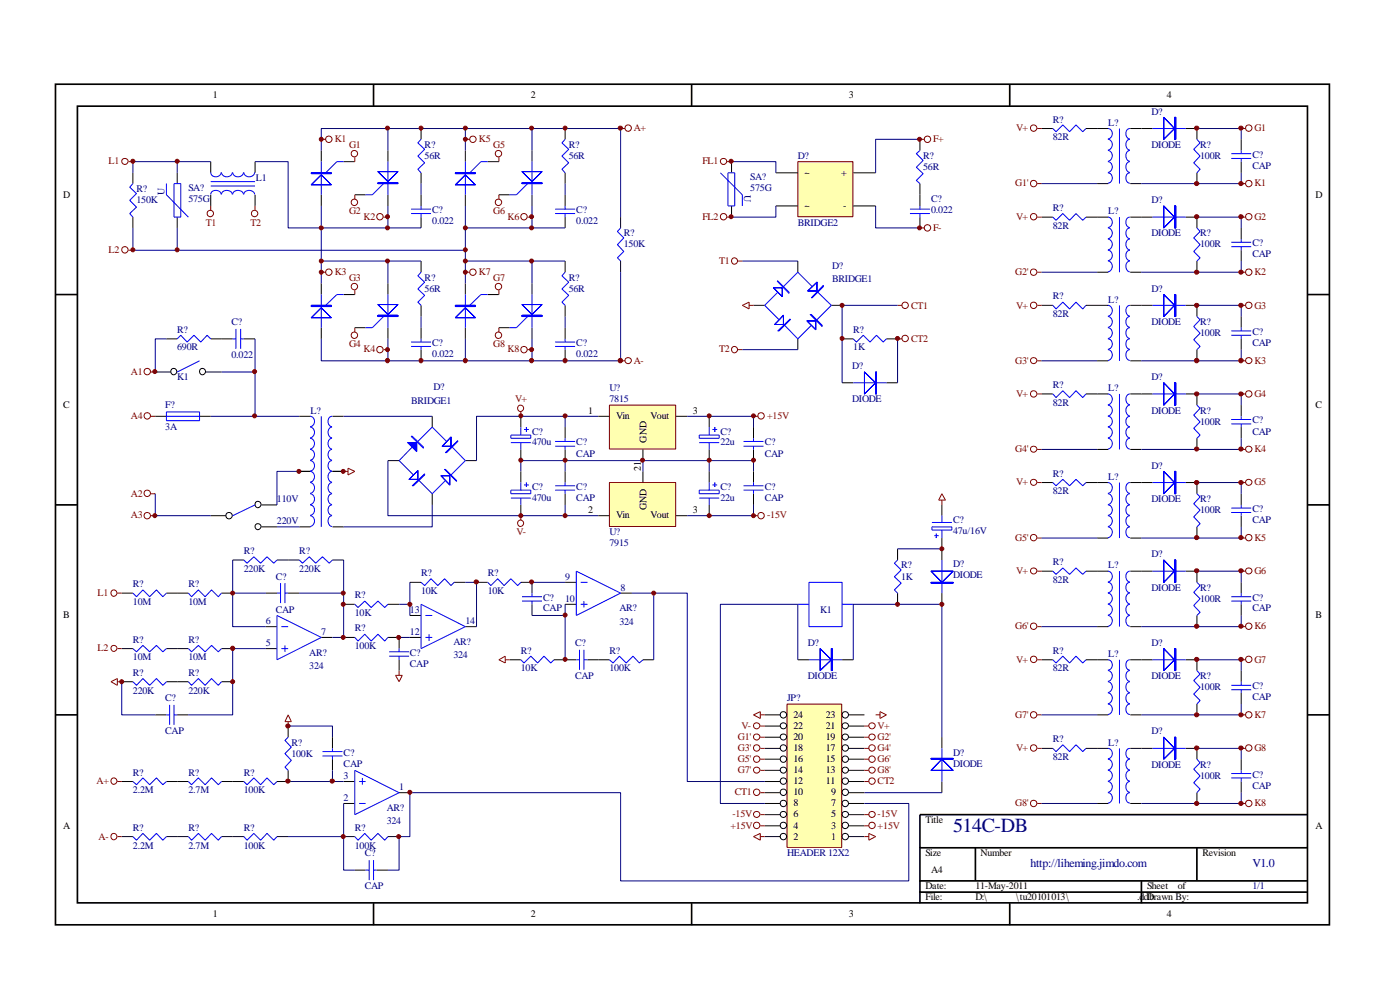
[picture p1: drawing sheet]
<svg xmlns="http://www.w3.org/2000/svg" width="297mm" height="210mm" viewBox="0 0 297 210" stroke-linecap="round" stroke-linejoin="round" font-family="sans-serif">
<defs><g id="words">
<text font-size="4.2" fill="#000080" x="202.2" y="176.4">514C-DB</text>
<g font-size="2.5" fill="#000080">
<text x="218.6" y="183.9">http://liheming.jimdo.com</text>
<text x="265.7" y="183.9">V1.0</text>
</g>
<g font-size="2.1">
<text x="45.1" y="20.8">1</text>
<text x="112.6" y="20.8">2</text>
<text x="180.1" y="20.8">3</text>
<text x="247.6" y="20.8">4</text>
<text x="13.4" y="41.9">D</text>
<text x="170.7" y="37.3">~</text>
<text x="178.5" y="37.3">+</text>
<text x="279.1" y="41.9">D</text>
<text x="170.7" y="44.3">~</text>
<text x="178.9" y="44.3">-</text>
<text x="13.4" y="86.5">C</text>
<text x="124.8" y="87.7">1</text>
<text x="130.7" y="88.9">Vin</text>
<text x="138" y="88.9">Vout</text>
<text x="147" y="87.7">3</text>
<text x="279.1" y="86.5">C</text>
<text x="137.2" y="93.9" transform="rotate(-90 137.2 93.9)">GND</text>
<text x="136" y="100" transform="rotate(-90 136 100)">21</text>
<text x="124.8" y="108.9">2</text>
<text x="130.7" y="110">Vin</text>
<text x="137.2" y="108.2" transform="rotate(-90 137.2 108.2)">GND</text>
<text x="138" y="110">Vout</text>
<text x="147" y="108.9">3</text>
<text x="13.4" y="131.1">B</text>
<text x="279.1" y="131.1">B</text>
<text x="168.3" y="154.6">22</text>
<text x="168.3" y="152.3">24</text>
<text x="175.2" y="154.6">21</text>
<text x="175.2" y="152.3">23</text>
<text x="168.3" y="161.6">16</text>
<text x="168.3" y="159.3">18</text>
<text x="168.3" y="157">20</text>
<text x="175.2" y="161.6">15</text>
<text x="175.2" y="159.3">17</text>
<text x="175.2" y="157">19</text>
<text x="168.3" y="166.4">12</text>
<text x="168.3" y="164">14</text>
<text x="175.2" y="166.4">11</text>
<text x="175.2" y="164">13</text>
<text x="168.3" y="173.4">6</text>
<text x="168.3" y="171">8</text>
<text x="168.3" y="168.7">10</text>
<text x="176.4" y="173.4">5</text>
<text x="176.4" y="171">7</text>
<text x="176.4" y="168.7">9</text>
<text x="13.4" y="175.8">A</text>
<text x="168.3" y="178.1">2</text>
<text x="168.3" y="175.8">4</text>
<text x="176.4" y="178.1">1</text>
<text x="176.4" y="175.8">3</text>
<text x="196.3" y="174.6">Title</text>
<text x="279.1" y="175.8">A</text>
<text x="196.3" y="181.6">Size</text>
<text x="197.5" y="185.2">A4</text>
<text x="208" y="181.6">Number</text>
<text x="255.1" y="181.6">Revision</text>
<text x="196.3" y="188.6">Date:</text>
<text x="196.3" y="191">File:</text>
<text x="206.9" y="188.6">11-May-2011</text>
<text x="206.9" y="191">D:\</text>
<text x="215.6" y="191">\tu20101013\</text>
<text x="241.2" y="191">.ddDrawn By:</text>
<text x="243.3" y="188.6">Sheet</text>
<text x="243.8" y="191">b</text>
<text x="249.9" y="188.6">of</text>
<text x="45.1" y="194.6">1</text>
<text x="112.6" y="194.6">2</text>
<text x="180.1" y="194.6">3</text>
<text x="247.6" y="194.6">4</text>
</g>
<g font-size="2.1" fill="#800000">
<text x="134.5" y="27.9">A+</text>
<text x="215.6" y="27.9">V+</text>
<text x="266.1" y="27.9">G1</text>
<text x="23" y="34.9">L1</text>
<text x="71" y="30.2">K1</text>
<text x="74.1" y="31.3">G1</text>
<text x="101.6" y="30.2">K5</text>
<text x="104.6" y="31.3">G5</text>
<text x="149" y="34.9">FL1</text>
<text x="198" y="30.2">F+</text>
<text x="215.4" y="39.5">G1'</text>
<text x="266.1" y="39.5">K1</text>
<text x="43.7" y="47.8">T1</text>
<text x="53.2" y="47.8">T2</text>
<text x="74.1" y="45.5">G2</text>
<text x="77.1" y="46.7">K2</text>
<text x="104.6" y="45.5">G6</text>
<text x="107.7" y="46.7">K6</text>
<text x="149" y="46.7">FL2</text>
<text x="215.6" y="46.7">V+</text>
<text x="266.1" y="46.7">G2</text>
<text x="23" y="53.7">L2</text>
<text x="198" y="48.9">F-</text>
<text x="71" y="58.3">K3</text>
<text x="74.1" y="59.5">G3</text>
<text x="101.6" y="58.3">K7</text>
<text x="104.6" y="59.5">G7</text>
<text x="152.6" y="56">T1</text>
<text x="215.4" y="58.3">G2'</text>
<text x="266.1" y="58.3">K2</text>
<text x="193.3" y="65.4">CT1</text>
<text x="215.6" y="65.4">V+</text>
<text x="266.1" y="65.4">G3</text>
<text x="74.1" y="73.7">G4</text>
<text x="77.1" y="74.8">K4</text>
<text x="104.6" y="73.7">G8</text>
<text x="107.7" y="74.8">K8</text>
<text x="134.5" y="77.1">A-</text>
<text x="152.6" y="74.8">T2</text>
<text x="193.3" y="72.5">CT2</text>
<text x="215.4" y="77.1">G3'</text>
<text x="266.1" y="77.1">K3</text>
<text x="27.8" y="79.5">A1</text>
<text x="27.8" y="88.9">A4</text>
<text x="109.3" y="85.3">V+</text>
<text x="162.7" y="88.9">+15V</text>
<text x="215.6" y="84.2">V+</text>
<text x="266.1" y="84.2">G4</text>
<text x="215.4" y="95.9">G4'</text>
<text x="266.1" y="95.9">K4</text>
<text x="27.8" y="105.3">A2</text>
<text x="215.6" y="103">V+</text>
<text x="266.1" y="103">G5</text>
<text x="27.8" y="110">A3</text>
<text x="109.6" y="113.5">V-</text>
<text x="162.7" y="110">-15V</text>
<text x="215.4" y="114.7">G5'</text>
<text x="266.1" y="114.7">K5</text>
<text x="215.6" y="121.8">V+</text>
<text x="266.1" y="121.8">G6</text>
<text x="20.7" y="126.5">L1</text>
<text x="215.4" y="133.5">G6'</text>
<text x="266.1" y="133.5">K6</text>
<text x="20.7" y="138.2">L2</text>
<text x="215.6" y="140.5">V+</text>
<text x="266.1" y="140.5">G7</text>
<text x="157.3" y="154.6">V-</text>
<text x="186.2" y="154.6">V+</text>
<text x="215.4" y="152.3">G7'</text>
<text x="266.1" y="152.3">K7</text>
<text x="156.5" y="157">G1'</text>
<text x="156.5" y="159.3">G3'</text>
<text x="156.5" y="161.6">G5'</text>
<text x="186.2" y="157">G2'</text>
<text x="186.2" y="159.3">G4'</text>
<text x="186.2" y="161.6">G6'</text>
<text x="215.6" y="159.3">V+</text>
<text x="266.1" y="159.3">G8</text>
<text x="20.5" y="166.4">A+</text>
<text x="156.5" y="164">G7'</text>
<text x="186.2" y="164">G8'</text>
<text x="186.2" y="166.4">CT2</text>
<text x="155.4" y="173.4">-15V</text>
<text x="155.9" y="168.7">CT1</text>
<text x="186.2" y="173.4">-15V</text>
<text x="215.4" y="171">G8'</text>
<text x="266.1" y="171">K8</text>
<text x="20.9" y="178.1">A-</text>
<text x="154.9" y="175.8">+15V</text>
<text x="186.2" y="175.8">+15V</text>
</g>
<g font-size="2.1" fill="#000080">
<text x="223.4" y="26">R?</text>
<text x="223.4" y="29.7">82R</text>
<text x="235.1" y="26.7">L?</text>
<text x="244.3" y="24.3">D?</text>
<text x="90.1" y="31.3">R?</text>
<text x="90.1" y="33.7">56R</text>
<text x="120.6" y="31.3">R?</text>
<text x="120.6" y="33.7">56R</text>
<text x="169.2" y="33.7">D?</text>
<text x="195.8" y="33.7">R?</text>
<text x="244.3" y="31.3">DIODE</text>
<text x="254.6" y="31.3">R?</text>
<text x="254.6" y="33.7">100R</text>
<text x="265.7" y="33.4">C?</text>
<text x="265.7" y="35.8">CAP</text>
<text x="29" y="40.7">R?</text>
<text x="34.9" y="41.3" transform="rotate(-90 34.9 41.3)">U</text>
<text x="40" y="40.6">SA?</text>
<text x="54.3" y="38.4">L1</text>
<text x="157.9" y="41.3" transform="rotate(90 157.9 41.3)">U</text>
<text x="159.2" y="38.2">SA?</text>
<text x="159.2" y="40.6">575G</text>
<text x="195.8" y="36.1">56R</text>
<text x="29" y="43.1">150K</text>
<text x="40" y="42.8">575G</text>
<text x="91.7" y="45.2">C?</text>
<text x="91.7" y="47.6">0.022</text>
<text x="122.3" y="45.2">C?</text>
<text x="122.3" y="47.6">0.022</text>
<text x="169.2" y="47.8">BRIDGE2</text>
<text x="197.5" y="42.8">C?</text>
<text x="197.5" y="45.2">0.022</text>
<text x="223.4" y="44.7">R?</text>
<text x="235.1" y="45.5">L?</text>
<text x="244.3" y="43.1">D?</text>
<text x="132.3" y="50.1">R?</text>
<text x="132.3" y="52.5">150K</text>
<text x="223.4" y="48.5">82R</text>
<text x="244.3" y="50.1">DIODE</text>
<text x="254.6" y="50.1">R?</text>
<text x="254.6" y="52.5">100R</text>
<text x="265.7" y="52.2">C?</text>
<text x="90.1" y="59.5">R?</text>
<text x="120.6" y="59.5">R?</text>
<text x="176.5" y="57">D?</text>
<text x="176.5" y="59.8">BRIDGE1</text>
<text x="265.7" y="54.6">CAP</text>
<text x="90.1" y="61.9">56R</text>
<text x="120.6" y="61.9">56R</text>
<text x="223.4" y="63.5">R?</text>
<text x="235.1" y="64.3">L?</text>
<text x="244.3" y="61.9">D?</text>
<text x="37.6" y="70.6">R?</text>
<text x="49.1" y="68.9">C?</text>
<text x="181" y="70.6">R?</text>
<text x="223.4" y="67.3">82R</text>
<text x="244.3" y="68.9">DIODE</text>
<text x="254.6" y="68.9">R?</text>
<text x="254.6" y="71.3">100R</text>
<text x="265.7" y="71">C?</text>
<text x="37.6" y="74.3">690R</text>
<text x="49.1" y="75.9">0.022</text>
<text x="91.7" y="73.4">C?</text>
<text x="91.7" y="75.8">0.022</text>
<text x="122.3" y="73.4">C?</text>
<text x="122.3" y="75.8">0.022</text>
<text x="181" y="74.3">1K</text>
<text x="265.7" y="73.4">CAP</text>
<text x="37.6" y="80.7">K1</text>
<text x="91.9" y="82.8">D?</text>
<text x="129.3" y="83">U?</text>
<text x="180.8" y="78.3">D?</text>
<text x="223.4" y="82.3">R?</text>
<text x="235.1" y="83">L?</text>
<text x="244.3" y="80.7">D?</text>
<text x="35.1" y="86.5">F?</text>
<text x="65.9" y="87.7">L?</text>
<text x="87.2" y="85.6">BRIDGE1</text>
<text x="129.3" y="85.3">7815</text>
<text x="180.8" y="85.3">DIODE</text>
<text x="223.4" y="86.1">82R</text>
<text x="244.3" y="87.7">DIODE</text>
<text x="254.6" y="87.7">R?</text>
<text x="265.7" y="89.8">C?</text>
<text x="35.1" y="91.3">3A</text>
<text x="112.9" y="92.2">C?</text>
<text x="112.9" y="94.5">470u</text>
<text x="122.3" y="94.5">C?</text>
<text x="152.8" y="92.2">C?</text>
<text x="152.8" y="94.5">22u</text>
<text x="162.2" y="94.5">C?</text>
<text x="254.6" y="90.1">100R</text>
<text x="265.7" y="92.2">CAP</text>
<text x="122.3" y="96.9">CAP</text>
<text x="162.2" y="96.9">CAP</text>
<text x="223.4" y="101.1">R?</text>
<text x="235.1" y="101.8">L?</text>
<text x="244.3" y="99.5">D?</text>
<text x="58.8" y="106.5">110V</text>
<text x="112.9" y="103.9">C?</text>
<text x="112.9" y="106.3">470u</text>
<text x="122.3" y="103.9">C?</text>
<text x="122.3" y="106.3">CAP</text>
<text x="152.8" y="103.9">C?</text>
<text x="152.8" y="106.3">22u</text>
<text x="162.2" y="103.9">C?</text>
<text x="162.2" y="106.3">CAP</text>
<text x="223.4" y="104.8">82R</text>
<text x="244.3" y="106.5">DIODE</text>
<text x="254.6" y="106.5">R?</text>
<text x="58.8" y="111.2">220V</text>
<text x="129.3" y="113.5">U?</text>
<text x="202.2" y="110.9">C?</text>
<text x="202.2" y="113.3">47u/16V</text>
<text x="254.6" y="108.9">100R</text>
<text x="265.7" y="108.6">C?</text>
<text x="265.7" y="110.9">CAP</text>
<text x="51.7" y="117.5">R?</text>
<text x="63.5" y="117.5">R?</text>
<text x="129.3" y="115.9">7915</text>
<text x="223.4" y="119.9">R?</text>
<text x="244.3" y="118.2">D?</text>
<text x="28.2" y="124.5">R?</text>
<text x="40" y="124.5">R?</text>
<text x="51.7" y="121.2">220K</text>
<text x="58.5" y="122.9">C?</text>
<text x="63.5" y="121.2">220K</text>
<text x="89.3" y="122.3">R?</text>
<text x="89.3" y="126">10K</text>
<text x="103.5" y="122.3">R?</text>
<text x="103.5" y="126">10K</text>
<text x="119.9" y="122.9">9</text>
<text x="131.7" y="125.3">8</text>
<text x="191.2" y="120.6">R?</text>
<text x="191.2" y="122.9">1K</text>
<text x="202.2" y="120.3">D?</text>
<text x="202.2" y="122.7">DIODE</text>
<text x="223.4" y="123.6">82R</text>
<text x="235.1" y="120.6">L?</text>
<text x="244.3" y="125.3">DIODE</text>
<text x="254.6" y="125.3">R?</text>
<text x="28.2" y="128.4">10M</text>
<text x="40" y="128.4">10M</text>
<text x="58.5" y="130">CAP</text>
<text x="75.3" y="126.9">R?</text>
<text x="75.3" y="130.6">10K</text>
<text x="87" y="130">13</text>
<text x="115.2" y="127.4">C?</text>
<text x="115.2" y="129.7">CAP</text>
<text x="119.9" y="127.6">10</text>
<text x="131.4" y="129.7">AR?</text>
<text x="174" y="130">K1</text>
<text x="254.6" y="127.6">100R</text>
<text x="265.7" y="127.4">C?</text>
<text x="265.7" y="129.7">CAP</text>
<text x="28.2" y="136.3">R?</text>
<text x="40" y="136.3">R?</text>
<text x="56.4" y="137">5</text>
<text x="56.4" y="132.3">6</text>
<text x="68.2" y="134.7">7</text>
<text x="75.3" y="133.9">R?</text>
<text x="75.3" y="137.8">100K</text>
<text x="87" y="134.7">12</text>
<text x="96.2" y="136.8">AR?</text>
<text x="98.7" y="132.3">14</text>
<text x="122" y="137">C?</text>
<text x="131.4" y="132.6">324</text>
<text x="171.4" y="137">D?</text>
<text x="244.3" y="137">D?</text>
<text x="28.2" y="140">10M</text>
<text x="28.2" y="143.3">R?</text>
<text x="40" y="140">10M</text>
<text x="40" y="143.3">R?</text>
<text x="65.6" y="139.1">AR?</text>
<text x="65.6" y="142">324</text>
<text x="87" y="139.1">C?</text>
<text x="87" y="141.5">CAP</text>
<text x="96.2" y="139.6">324</text>
<text x="110.5" y="138.7">R?</text>
<text x="110.5" y="142.4">10K</text>
<text x="129.3" y="138.7">R?</text>
<text x="129.3" y="142.4">100K</text>
<text x="223.4" y="138.7">R?</text>
<text x="223.4" y="142.4">82R</text>
<text x="235.1" y="139.4">L?</text>
<text x="28.2" y="147.2">220K</text>
<text x="35.1" y="148.8">C?</text>
<text x="40" y="147.2">220K</text>
<text x="122" y="144">CAP</text>
<text x="167" y="148.8">JP?</text>
<text x="171.4" y="144">DIODE</text>
<text x="244.3" y="144">DIODE</text>
<text x="254.6" y="144">R?</text>
<text x="254.6" y="146.4">100R</text>
<text x="265.7" y="146.1">C?</text>
<text x="265.7" y="148.5">CAP</text>
<text x="35.1" y="155.8">CAP</text>
<text x="244.3" y="155.8">D?</text>
<text x="61.8" y="158.2">R?</text>
<text x="61.8" y="160.5">100K</text>
<text x="72.9" y="160.3">C?</text>
<text x="202.2" y="160.3">D?</text>
<text x="223.4" y="157.5">R?</text>
<text x="223.4" y="161.2">82R</text>
<text x="235.1" y="158.2">L?</text>
<text x="28.2" y="164.5">R?</text>
<text x="40" y="164.5">R?</text>
<text x="51.7" y="164.5">R?</text>
<text x="72.9" y="162.6">CAP</text>
<text x="72.9" y="165.2">3</text>
<text x="84.7" y="167.6">1</text>
<text x="202.2" y="162.6">DIODE</text>
<text x="244.3" y="162.8">DIODE</text>
<text x="254.6" y="162.8">R?</text>
<text x="254.6" y="165.2">100R</text>
<text x="265.7" y="164.9">C?</text>
<text x="265.7" y="167.3">CAP</text>
<text x="28.2" y="168.2">2.2M</text>
<text x="40" y="168.2">2.7M</text>
<text x="51.7" y="168.2">100K</text>
<text x="72.9" y="169.9">2</text>
<text x="82" y="172">AR?</text>
<text x="28.2" y="176.2">R?</text>
<text x="40" y="176.2">R?</text>
<text x="51.7" y="176.2">R?</text>
<text x="75.3" y="176.2">R?</text>
<text x="82" y="174.8">324</text>
<text x="28.2" y="180">2.2M</text>
<text x="40" y="180">2.7M</text>
<text x="51.7" y="180">100K</text>
<text x="75.3" y="180">100K</text>
<text x="77.4" y="181.6">C?</text>
<text x="167" y="181.6">HEADER 12X2</text>
<text x="77.4" y="188.6">CAP</text>
<text x="265.7" y="188.6">1/1</text>
</g>
</g></defs>
<g fill="none" stroke="#000" stroke-width=".35">
<path d="M11.8 17.9h270.2v178.3h-270.2zM79.2 17.9v4.6M146.7 17.9v4.6M214.2 17.9v4.6M16.4 22.5h261v169h-261zM11.8 62.5h4.6M277.5 62.5h4.6M11.8 107.1h4.6M277.5 107.1h4.6M11.8 151.6h4.6M277.5 151.6h4.6M195.2 179.8h82.3"/>
<path d="M206.9 179.8v7.1M253.9 179.8v7.1M277.5 172.8h-82.3v18.8M79.2 191.6v4.7M146.7 191.6v4.7M195.2 186.9h82.3M195.2 189.2h82.3M214.2 191.6v4.7M242.1 186.9v4.7"/>
</g>
<g fill="none" stroke="#000" stroke-width=".21">
<path d="M28.2 36.7v2.2M37.6 36.7v2.2M44.7 34.3v2.4M54.1 34.3v2.4M68.2 31.9v2.4M72.9 34.3h2.4M82.3 31.9v2.4M89.3 27.3v2.2M89.3 36.7v2.2M98.7 31.9v2.4M103.5 34.3h2.3M112.9 31.9v2.4"/>
<path d="M119.9 27.3v2.2M119.9 36.7v2.2M221 27.3h2.4M230.4 27.3h4.7M232.7 38.9h2.4M239.8 27.3h4.7M239.8 38.9h2.3M251.5 27.3h2.4v2.2M253.9 36.7v2.2M263.3 29.5v2.4M263.3 34.3v2.4M28.2 46.1v2.2"/>
<path d="M37.6 46.1v2.2M44.7 41.3v2.4M54.1 41.3v2.4M68.2 41.3v2.4M75.3 41.3h2.3M82.3 41.3v2.4M89.3 41.3v2.4M89.3 46.1v2.2M89.3 55.4v2.3M98.7 41.3v2.4M105.8 41.3h2.3M112.9 41.3v2.4"/>
<path d="M119.9 41.3v2.4M119.9 46.1v2.2M119.9 55.4v2.3M131.7 46.1v2.2M131.7 55.4v2.3M221 46.1h2.4M230.4 46.1h4.7M232.7 57.7h2.4M239.8 46.1h4.7M239.8 57.7h2.3M251.5 46.1h2.4v2.2M253.9 55.4v2.3"/>
<path d="M263.3 48.3v2.4M263.3 53.1v2.3M68.2 60.1v2.4M68.2 69.5v2.4M72.9 62.5h2.4M75.3 69.5h2.3M82.3 60.1v2.4M82.3 69.5v2.4M89.3 64.8v2.3M89.3 69.5v2.4M89.3 74.2v2.3M98.7 60.1v2.4"/>
<path d="M98.7 69.5v2.4M103.5 62.5h2.3M105.8 69.5h2.3M112.9 60.1v2.4M112.9 69.5v2.4M119.9 64.8v2.3M119.9 69.5v2.4M119.9 74.2v2.3M221 64.8h2.4M230.4 64.8h4.7M232.7 76.5h2.4M239.8 64.8h4.7"/>
<path d="M239.8 76.5h2.3M251.5 64.8h2.4v2.3M253.9 74.2v2.3M263.3 67.1v2.4M263.3 71.9v2.3M221 83.6h2.4M230.4 83.6h4.7M232.7 95.3h2.4M239.8 83.6h4.7M239.8 95.3h2.3M251.5 83.6h2.4v2.3M253.9 93v2.3"/>
<path d="M263.3 85.9v2.4M263.3 90.6v2.4M221 102.4h2.4M230.4 102.4h4.7M232.7 114.1h2.4M239.8 102.4h4.7M239.8 114.1h2.3M251.5 102.4h2.4v2.3M253.9 111.8v2.3M263.3 104.7v2.4M263.3 109.4v2.4M221 121.2h2.4"/>
<path d="M221 140h2.4M230.4 121.2h4.7M230.4 140h4.7M232.7 132.9h2.4M239.8 121.2h4.7M239.8 132.9h2.3M239.8 140h4.7M251.5 121.2h2.4v2.3M251.5 140h2.4v2.2M253.9 130.6v2.3M263.3 123.5v2.3M263.3 128.2v2.4"/>
<path d="M221 158.7h2.4M230.4 158.7h4.7M232.7 151.6h2.4M239.8 151.6h2.3M239.8 158.7h4.7M251.5 158.7h2.4v2.3M253.9 149.4v2.2M263.3 142.2v2.4M263.3 147v2.4M232.7 170.4h2.4M239.8 170.4h2.3M253.9 168.1v2.3"/>
<path d="M263.3 161v2.4M263.3 165.8v2.3"/>
</g>
<g fill="none" stroke="#00f" stroke-width=".21">
<path d="M28.2 38.9l-.7 .8 1.5 1.4-1.5 1.4 1.5 1.4-1.5 1.4 .7 .8M35.3 38.9v2.4l4.7 4.8M36.9 38.9h1.5v7.2h-1.5zM44.7 36.6a1.11 1.11 0 0 0 1.1 .9 1.11 1.11 0 0 0 1.1-.9M44.7 38.5h9.4M44.7 39.5h9.4M47 36.6a1.17 1.17 0 0 0 1.1 .9 1.17 1.17 0 0 0 1.2-.9M49.4 36.6a1.17 1.17 0 0 0 1.1 .9 1.17 1.17 0 0 0 1.1-.9M51.7 36.6a1.17 1.17 0 0 0 1.2 .9 1.17 1.17 0 0 0 1.1-.9M68.2 34.3v7M72.9 34.3h-1.4l-2.4 2.4M81.4 38.9l-2.4 2.4h-1.4"/>
<path d="M82.3 34.3v7M89.3 29.5l-.7 .8 1.5 1.4-1.5 1.4 1.5 1.4-1.5 1.4 .7 .8M98.7 34.3v7M103.5 34.3h-1.5l-2.3 2.4M111.9 38.9l-2.3 2.4h-1.5M112.9 34.3v7M119.9 29.5l-.7 .8 1.4 1.4-1.4 1.4 1.4 1.4-1.4 1.4 .7 .8M223.4 27.3l.6 .6 1.5-1.4 1.4 1.4 1.4-1.4 1.4 1.4 .7-.6M235 29.5a1.17 1.17 0 0 1 1 1.2 1.17 1.17 0 0 1-1 1.1M235 31.9a1.17 1.17 0 0 1 1 1.2 1.17 1.17 0 0 1-1 1.1M235 34.3a1.17 1.17 0 0 1 1 1.1 1.17 1.17 0 0 1-1 1.2M235 27.3a1.11 1.11 0 0 1 1 1.1 1.11 1.11 0 0 1-1 1.1"/>
<path d="M235 36.7a1.11 1.11 0 0 1 1 1.1 1.11 1.11 0 0 1-1 1.1M237.5 27.3v11.6M239.7 34.3a1.19 1.19 0 0 0-.9 1.1 1.19 1.19 0 0 0 .9 1.2M239.7 31.9a1.19 1.19 0 0 0-.9 1.2 1.19 1.19 0 0 0 .9 1.1M239.7 29.5a1.19 1.19 0 0 0-.9 1.2 1.19 1.19 0 0 0 .9 1.1M239.7 36.7a1.14 1.14 0 0 0-.9 1.1 1.14 1.14 0 0 0 .9 1.1M239.7 27.3a1.14 1.14 0 0 0-.9 1.1 1.14 1.14 0 0 0 .9 1.1M244.5 27.3h7M253.9 29.5l.7 .8-1.4 1.4 1.4 1.4-1.4 1.4 1.4 1.4-.7 .8M261.2 32.6h4.2M261.2 33.6h4.2M263.3 31.9v.7"/>
<path d="M263.3 33.6v.7M44.7 41.2a1.14 1.14 0 0 1 1.1-.8 1.14 1.14 0 0 1 1.1 .8M47 41.2a1.19 1.19 0 0 1 1.1-.8 1.19 1.19 0 0 1 1.2 .8M49.4 41.2a1.19 1.19 0 0 1 1.1-.8 1.19 1.19 0 0 1 1.1 .8M51.7 41.2a1.19 1.19 0 0 1 1.2-.8 1.19 1.19 0 0 1 1.1 .8M87.2 44.4h4.2M87.2 45.3h4.2M89.3 57.7l-.7 .8 1.5 1.4-1.5 1.4 1.5 1.4-1.5 1.4 .7 .7M89.3 43.7v.7M89.3 45.3v.8M117.8 44.4h4.2M117.8 45.3h4.2"/>
<path d="M119.9 57.7l-.7 .8 1.4 1.4-1.4 1.4 1.4 1.4-1.4 1.4 .7 .7M119.9 43.7v.7M119.9 45.3v.8M131.7 48.3l-.7 .8 1.3 1.4-1.3 1.4 1.3 1.4-1.3 1.4 .7 .7M223.4 46.1l.6 .6 1.5-1.4 1.4 1.4 1.4-1.4 1.4 1.4 .7-.6M235 48.3a1.17 1.17 0 0 1 1 1.2 1.17 1.17 0 0 1-1 1.1M235 50.7a1.17 1.17 0 0 1 1 1.2 1.17 1.17 0 0 1-1 1.1M235 53.1a1.11 1.11 0 0 1 1 1.1 1.11 1.11 0 0 1-1 1.1M235 46.1a1.11 1.11 0 0 1 1 1.1 1.11 1.11 0 0 1-1 1.1M235 55.4a1.17 1.17 0 0 1 1 1.1 1.17 1.17 0 0 1-1 1.2M237.5 46.1v11.6M239.7 53.1a1.14 1.14 0 0 0-.9 1.1 1.14 1.14 0 0 0 .9 1.1"/>
<path d="M239.7 50.7a1.19 1.19 0 0 0-.9 1.2 1.19 1.19 0 0 0 .9 1.1M239.7 48.3a1.19 1.19 0 0 0-.9 1.2 1.19 1.19 0 0 0 .9 1.1M239.7 55.4a1.19 1.19 0 0 0-.9 1.1 1.19 1.19 0 0 0 .9 1.2M239.7 46.1a1.14 1.14 0 0 0-.9 1.1 1.14 1.14 0 0 0 .9 1.1M244.5 46.1h7M253.9 48.3l.7 .8-1.4 1.4 1.4 1.4-1.4 1.4 1.4 1.4-.7 .7M261.2 51.4h4.2M261.2 52.3h4.2M263.3 50.7v.7M263.3 52.3v.8M68.2 62.5v7M72.9 62.5h-1.4l-2.4 2.3"/>
<path d="M81.4 67.1l-2.4 2.4h-1.4M82.3 62.5v7M87.2 72.6h4.2M87.2 73.5h4.2M89.3 71.9v.7M89.3 73.5v.7M98.7 62.5v7M103.5 62.5h-1.5l-2.3 2.3M111.9 67.1l-2.3 2.4h-1.5M112.9 62.5v7M117.8 72.6h4.2M117.8 73.5h4.2"/>
<path d="M119.9 71.9v.7M119.9 73.5v.7M223.4 64.8l.6 .7 1.5-1.4 1.4 1.4 1.4-1.4 1.4 1.4 .7-.7M235 67.1a1.17 1.17 0 0 1 1 1.2 1.17 1.17 0 0 1-1 1.1M235 69.5a1.17 1.17 0 0 1 1 1.2 1.17 1.17 0 0 1-1 1.1M235 71.9a1.11 1.11 0 0 1 1 1.1 1.11 1.11 0 0 1-1 1.1M235 64.8a1.17 1.17 0 0 1 1 1.1 1.17 1.17 0 0 1-1 1.2M235 74.2a1.17 1.17 0 0 1 1 1.1 1.17 1.17 0 0 1-1 1.2M237.5 64.8v11.7M239.7 71.9a1.14 1.14 0 0 0-.9 1.1 1.14 1.14 0 0 0 .9 1.1M239.7 69.5a1.19 1.19 0 0 0-.9 1.2 1.19 1.19 0 0 0 .9 1.1M239.7 67.1a1.19 1.19 0 0 0-.9 1.2 1.19 1.19 0 0 0 .9 1.1"/>
<path d="M239.7 74.2a1.19 1.19 0 0 0-.9 1.1 1.19 1.19 0 0 0 .9 1.2M239.7 64.8a1.19 1.19 0 0 0-.9 1.1 1.19 1.19 0 0 0 .9 1.2M244.5 64.8h7M253.9 67.1l.7 .7-1.4 1.5 1.4 1.4-1.4 1.4 1.4 1.4-.7 .7M261.2 70.2h4.2M261.2 71.1h4.2M263.3 69.5v.7M263.3 71.1v.8M223.4 83.6l.6 .7 1.5-1.4 1.4 1.4 1.4-1.4 1.4 1.4 .7-.7M235 85.9a1.17 1.17 0 0 1 1 1.2 1.17 1.17 0 0 1-1 1.1M235 88.3a1.11 1.11 0 0 1 1 1.1 1.11 1.11 0 0 1-1 1.1M235 90.6a1.17 1.17 0 0 1 1 1.1 1.17 1.17 0 0 1-1 1.2"/>
<path d="M235 83.6a1.17 1.17 0 0 1 1 1.1 1.17 1.17 0 0 1-1 1.2M235 93a1.17 1.17 0 0 1 1 1.1 1.17 1.17 0 0 1-1 1.1M237.5 83.6v11.7M239.7 90.6a1.19 1.19 0 0 0-.9 1.1 1.19 1.19 0 0 0 .9 1.2M239.7 88.3a1.14 1.14 0 0 0-.9 1.1 1.14 1.14 0 0 0 .9 1.1M239.7 85.9a1.19 1.19 0 0 0-.9 1.2 1.19 1.19 0 0 0 .9 1.1M239.7 93a1.19 1.19 0 0 0-.9 1.1 1.19 1.19 0 0 0 .9 1.1M239.7 83.6a1.19 1.19 0 0 0-.9 1.1 1.19 1.19 0 0 0 .9 1.2M244.5 83.6h7M253.9 85.9l.7 .7-1.4 1.5 1.4 1.4-1.4 1.3 1.4 1.5-.7 .7M261.2 89h4.2M261.2 89.9h4.2"/>
<path d="M263.3 88.3v.7M263.3 89.9v.7M223.4 102.4l.6 .6 1.5-1.3 1.4 1.3 1.4-1.3 1.4 1.3 .7-.6M235 104.7a1.17 1.17 0 0 1 1 1.2 1.17 1.17 0 0 1-1 1.1M235 107.1a1.11 1.11 0 0 1 1 1.1 1.11 1.11 0 0 1-1 1.1M235 109.4a1.17 1.17 0 0 1 1 1.1 1.17 1.17 0 0 1-1 1.2M235 102.4a1.17 1.17 0 0 1 1 1.1 1.17 1.17 0 0 1-1 1.1M235 111.8a1.17 1.17 0 0 1 1 1.1 1.17 1.17 0 0 1-1 1.1M237.5 102.4v11.7M239.7 109.4a1.19 1.19 0 0 0-.9 1.1 1.19 1.19 0 0 0 .9 1.2M239.7 107.1a1.14 1.14 0 0 0-.9 1.1 1.14 1.14 0 0 0 .9 1.1M239.7 104.7a1.19 1.19 0 0 0-.9 1.2 1.19 1.19 0 0 0 .9 1.1"/>
<path d="M239.7 111.8a1.19 1.19 0 0 0-.9 1.1 1.19 1.19 0 0 0 .9 1.1M239.7 102.4a1.19 1.19 0 0 0-.9 1.1 1.19 1.19 0 0 0 .9 1.1M244.5 102.4h7M253.9 104.7l.7 .7-1.4 1.4 1.4 1.4-1.4 1.4 1.4 1.5-.7 .7M261.2 107.8h4.2M261.2 108.7h4.2M263.3 107.1v.7M263.3 108.7v.7M223.4 121.2l.6 .6 1.5-1.3 1.4 1.3 1.4-1.3 1.4 1.3 .7-.6M223.4 140l.6 .6 1.5-1.4 1.4 1.4 1.4-1.4 1.4 1.4 .7-.6M235 123.5a1.11 1.11 0 0 1 1 1.1 1.11 1.11 0 0 1-1 1.1M235 125.8a1.17 1.17 0 0 1 1 1.2 1.17 1.17 0 0 1-1 1.1"/>
<path d="M235 128.2a1.17 1.17 0 0 1 1 1.1 1.17 1.17 0 0 1-1 1.2M235 121.2a1.17 1.17 0 0 1 1 1.1 1.17 1.17 0 0 1-1 1.1M235 130.6a1.17 1.17 0 0 1 1 1.1 1.17 1.17 0 0 1-1 1.1M235 140a1.11 1.11 0 0 1 1 1.1 1.11 1.11 0 0 1-1 1.1M237.5 121.2v11.7M237.5 140v11.6M239.7 128.2a1.19 1.19 0 0 0-.9 1.1 1.19 1.19 0 0 0 .9 1.2M239.7 125.8a1.19 1.19 0 0 0-.9 1.2 1.19 1.19 0 0 0 .9 1.1M239.7 123.5a1.14 1.14 0 0 0-.9 1.1 1.14 1.14 0 0 0 .9 1.1M239.7 130.6a1.19 1.19 0 0 0-.9 1.1 1.19 1.19 0 0 0 .9 1.1M239.7 121.2a1.19 1.19 0 0 0-.9 1.1 1.19 1.19 0 0 0 .9 1.1M239.7 140a1.14 1.14 0 0 0-.9 1.1 1.14 1.14 0 0 0 .9 1.1"/>
<path d="M244.5 121.2h7M244.5 140h7M253.9 123.5l.7 .7-1.4 1.4 1.4 1.4-1.4 1.4 1.4 1.5-.7 .7M261.2 126.6h4.2M261.2 127.5h4.2M263.3 125.8v.8M263.3 127.5v.7M223.4 158.7l.6 .7 1.5-1.4 1.4 1.4 1.4-1.4 1.4 1.4 .7-.7M235 142.2a1.17 1.17 0 0 1 1 1.2 1.17 1.17 0 0 1-1 1.1M235 144.6a1.17 1.17 0 0 1 1 1.2 1.17 1.17 0 0 1-1 1.1M235 147a1.17 1.17 0 0 1 1 1.1 1.17 1.17 0 0 1-1 1.2M235 149.4a1.11 1.11 0 0 1 1 1.1 1.11 1.11 0 0 1-1 1.1"/>
<path d="M235 158.7a1.11 1.11 0 0 1 1 1.2 1.11 1.11 0 0 1-1 1.1M237.5 158.7v11.7M239.7 147a1.19 1.19 0 0 0-.9 1.1 1.19 1.19 0 0 0 .9 1.2M239.7 144.6a1.19 1.19 0 0 0-.9 1.2 1.19 1.19 0 0 0 .9 1.1M239.7 142.2a1.19 1.19 0 0 0-.9 1.2 1.19 1.19 0 0 0 .9 1.1M239.7 149.4a1.14 1.14 0 0 0-.9 1.1 1.14 1.14 0 0 0 .9 1.1M239.7 158.7a1.14 1.14 0 0 0-.9 1.2 1.14 1.14 0 0 0 .9 1.1M244.5 158.7h7M253.9 142.2l.7 .8-1.4 1.4 1.4 1.4-1.4 1.4 1.4 1.4-.7 .8M261.2 145.4h4.2M261.2 146.3h4.2M263.3 144.6v.8"/>
<path d="M263.3 146.3v.7M235 161a1.17 1.17 0 0 1 1 1.2 1.17 1.17 0 0 1-1 1.1M235 163.4a1.17 1.17 0 0 1 1 1.1 1.17 1.17 0 0 1-1 1.2M235 165.8a1.17 1.17 0 0 1 1 1.1 1.17 1.17 0 0 1-1 1.2M235 168.1a1.11 1.11 0 0 1 1 1.1 1.11 1.11 0 0 1-1 1.1M239.7 165.8a1.19 1.19 0 0 0-.9 1.1 1.19 1.19 0 0 0 .9 1.2M239.7 163.4a1.19 1.19 0 0 0-.9 1.1 1.19 1.19 0 0 0 .9 1.2M239.7 161a1.19 1.19 0 0 0-.9 1.2 1.19 1.19 0 0 0 .9 1.1M239.7 168.1a1.14 1.14 0 0 0-.9 1.1 1.14 1.14 0 0 0 .9 1.1M253.9 161l.7 .8-1.4 1.4 1.4 1.4-1.4 1.4 1.4 1.4-.7 .7M261.2 164.1h4.2M261.2 165h4.2"/>
<path d="M263.3 163.4v.7M263.3 165v.8"/>
</g>
<path d="M66 36.7h4.3v.1h-4.3zM66 36.7h4.3v.1h-4.3z" fill="#00f" stroke="#00f" stroke-width=".21"/>
<g fill="#00f" stroke="#00f" stroke-width=".21">
<path d="M66 39.2l2.2-2.1 2.1 2.1zM66 39.2l2.2-2.1 2.1 2.1z" fill-rule="evenodd"/>
<path d="M80.2 38.8h4.2v.1h-4.2zM80.2 38.8h4.2v.1h-4.2z" fill-rule="evenodd"/>
<path d="M80.2 36.4h4.2l-2.1 2.1zM80.2 36.4h4.2l-2.1 2.1z" fill-rule="evenodd"/>
<path d="M66 64.8h4.3v.2h-4.3zM66 64.8h4.3v.2h-4.3z" fill-rule="evenodd"/>
<path d="M66 67.4l2.2-2.1 2.1 2.1zM66 67.4l2.2-2.1 2.1 2.1z" fill-rule="evenodd"/>
<path d="M80.2 66.9h4.2v.2h-4.2zM80.2 66.9h4.2v.2h-4.2z" fill-rule="evenodd"/>
<path d="M80.2 64.6h4.2l-2.1 2.1zM80.2 64.6h4.2l-2.1 2.1z" fill-rule="evenodd"/>
<path d="M96.6 36.7h4.2v.1h-4.2zM96.6 36.7h4.2v.1h-4.2z" fill-rule="evenodd"/>
<path d="M96.6 39.2l2.1-2.1 2.1 2.1zM96.6 39.2l2.1-2.1 2.1 2.1z" fill-rule="evenodd"/>
<path d="M110.7 38.8h4.3v.1h-4.3zM110.7 38.8h4.3v.1h-4.3z" fill-rule="evenodd"/>
<path d="M110.7 36.4h4.3l-2.1 2.1zM110.7 36.4h4.3l-2.1 2.1z" fill-rule="evenodd"/>
<path d="M96.6 64.8h4.2v.2h-4.2zM96.6 64.8h4.2v.2h-4.2z" fill-rule="evenodd"/>
<path d="M98.7 65.3l2.1 2.1h-4.2zM98.7 65.3l2.1 2.1h-4.2z" fill-rule="evenodd"/>
<path d="M110.7 66.9h4.3v.2h-4.3zM110.7 66.9h4.3v.2h-4.3z" fill-rule="evenodd"/>
<path d="M110.7 64.6h4.3l-2.1 2.1zM110.7 64.6h4.3l-2.1 2.1z" fill-rule="evenodd"/>
<path d="M249.2 24.9v4.6h.2v-4.6zM249.2 24.9v4.6h.2v-4.6z" fill-rule="evenodd"/>
<path d="M246.9 24.9l2.3 2.4-2.3 2.2zM246.9 24.9l2.3 2.4-2.3 2.2z" fill-rule="evenodd"/>
<path d="M249.2 43.7v4.6h.2v-4.6zM249.2 43.7v4.6h.2v-4.6z" fill-rule="evenodd"/>
<path d="M246.9 43.7l2.3 2.4-2.3 2.2zM246.9 43.7l2.3 2.4-2.3 2.2z" fill-rule="evenodd"/>
<path d="M249.2 62.5v4.6h.2v-4.6zM249.2 62.5v4.6h.2v-4.6z" fill-rule="evenodd"/>
<path d="M246.9 62.5l2.3 2.3-2.3 2.3zM246.9 62.5l2.3 2.3-2.3 2.3z" fill-rule="evenodd"/>
<path d="M249.2 81.2v4.7h.2v-4.7zM249.2 81.2v4.7h.2v-4.7z" fill-rule="evenodd"/>
<path d="M246.9 81.2l2.3 2.4-2.3 2.3zM246.9 81.2l2.3 2.4-2.3 2.3z" fill-rule="evenodd"/>
<path d="M249.2 100v4.7h.2v-4.7zM249.2 100v4.7h.2v-4.7z" fill-rule="evenodd"/>
<path d="M246.9 100l2.3 2.4-2.3 2.3zM246.9 100l2.3 2.4-2.3 2.3z" fill-rule="evenodd"/>
<path d="M249.2 118.8v4.7h.2v-4.7zM249.2 118.8v4.7h.2v-4.7z" fill-rule="evenodd"/>
<path d="M246.9 118.8l2.3 2.4-2.3 2.3zM246.9 118.8l2.3 2.4-2.3 2.3z" fill-rule="evenodd"/>
<path d="M249.2 137.6v4.6h.2v-4.6zM249.2 137.6v4.6h.2v-4.6z" fill-rule="evenodd"/>
<path d="M246.9 137.6l2.3 2.4-2.3 2.2zM246.9 137.6l2.3 2.4-2.3 2.2z" fill-rule="evenodd"/>
<path d="M249.2 156.4v4.6h.2v-4.6zM249.2 156.4v4.6h.2v-4.6z" fill-rule="evenodd"/>
<path d="M246.9 156.4l2.3 2.3-2.3 2.3zM246.9 156.4l2.3 2.3-2.3 2.3z" fill-rule="evenodd"/>
</g>
<g fill="none" stroke="#800000" stroke-width=".21">
<path d="M27.3 34.3h.9M68.2 29.5h.9M75.3 33.4v.9M98.7 29.5h1M105.8 33.4v.9M131.7 27.3h.9M220 27.3h1M220 38.9h1M263.3 27.3h.9M263.3 38.9h.9M27.3 53.1h.9M44.7 43.7v.9"/>
<path d="M54.1 43.7v.9M68.2 57.7h.9M75.3 41.3v.9M81.4 46.1h.9M98.7 57.7h1M105.8 41.3v.9M111.9 46.1h1M220 46.1h1M220 57.7h1M263.3 46.1h.9M263.3 57.7h.9M75.3 61.6v.9"/>
<path d="M75.3 69.5v.9M81.4 74.2h.9M105.8 61.6v.9M105.8 69.5v.9M111.9 74.2h1M131.7 76.5h.9M220 76.5h1M220 64.8h1M263.3 76.5h.9M263.3 64.8h.9M220 83.6h1M220 95.3h1"/>
<path d="M263.3 83.6h.9M263.3 95.3h.9M220 102.4h1M220 114.1h1M263.3 102.4h.9M263.3 114.1h.9M220 121.2h1M220 132.9h1M220 140h1M263.3 121.2h.9M263.3 132.9h.9M263.3 140h.9"/>
<path d="M220 151.6h1M220 158.7h1M263.3 151.6h.9M263.3 158.7h.9M220 170.4h1M263.3 170.4h.9"/>
<circle cx="26.5" cy="34.2" r=".66"/>
<circle cx="69.8" cy="29.5" r=".68"/>
<circle cx="75.2" cy="32.6" r=".68"/>
<circle cx="100.3" cy="29.5" r=".68"/>
<circle cx="105.7" cy="32.6" r=".68"/>
<circle cx="133.3" cy="27.2" r=".68"/>
<circle cx="219.3" cy="38.9" r=".68"/>
<circle cx="219.3" cy="27.2" r=".68"/>
<circle cx="264.9" cy="38.9" r=".68"/>
<circle cx="264.9" cy="27.2" r=".68"/>
<circle cx="26.5" cy="53" r=".68"/>
<circle cx="44.6" cy="45.3" r=".68"/>
<circle cx="54" cy="45.3" r=".68"/>
<circle cx="69.8" cy="57.7" r=".68"/>
<circle cx="75.2" cy="42.9" r=".68"/>
<circle cx="80.6" cy="46" r=".68"/>
<circle cx="100.3" cy="57.7" r=".68"/>
<circle cx="105.7" cy="42.9" r=".68"/>
<circle cx="111.2" cy="46" r=".68"/>
<circle cx="219.3" cy="46" r=".68"/>
<circle cx="219.3" cy="57.7" r=".68"/>
<circle cx="264.9" cy="46" r=".68"/>
<circle cx="264.9" cy="57.7" r=".68"/>
<circle cx="75.2" cy="60.8" r=".68"/>
<circle cx="75.2" cy="71.1" r=".68"/>
<circle cx="80.6" cy="74.2" r=".68"/>
<circle cx="105.7" cy="60.8" r=".68"/>
<circle cx="105.7" cy="71.1" r=".68"/>
<circle cx="111.2" cy="74.2" r=".68"/>
<circle cx="133.3" cy="76.5" r=".66"/>
<circle cx="219.3" cy="64.8" r=".68"/>
<circle cx="219.3" cy="76.5" r=".66"/>
<circle cx="264.9" cy="64.8" r=".68"/>
<circle cx="264.9" cy="76.5" r=".66"/>
<circle cx="219.3" cy="83.6" r=".68"/>
<circle cx="219.3" cy="95.3" r=".66"/>
<circle cx="264.9" cy="83.6" r=".68"/>
<circle cx="264.9" cy="95.3" r=".66"/>
<circle cx="219.3" cy="114" r=".68"/>
<circle cx="219.3" cy="102.3" r=".66"/>
<circle cx="264.9" cy="114" r=".68"/>
<circle cx="264.9" cy="102.3" r=".66"/>
<circle cx="219.3" cy="132.8" r=".68"/>
<circle cx="219.3" cy="139.9" r=".68"/>
<circle cx="219.3" cy="121.1" r=".66"/>
<circle cx="264.9" cy="132.8" r=".68"/>
<circle cx="264.9" cy="139.9" r=".68"/>
<circle cx="264.9" cy="121.1" r=".66"/>
<circle cx="219.3" cy="151.6" r=".68"/>
<circle cx="219.3" cy="158.7" r=".68"/>
<circle cx="264.9" cy="151.6" r=".68"/>
<circle cx="264.9" cy="158.7" r=".68"/>
<circle cx="219.3" cy="170.4" r=".68"/>
<circle cx="264.9" cy="170.4" r=".68"/>
</g>
<g fill="none" stroke="#000080" stroke-width=".21">
<path d="M37.6 34.3v2.4M44.7 34.3h-16.5v2.4M54.1 34.3h7v14h7.1v7.1M68.2 31.9v-4.6h14.1v4.6M82.3 27.3h16.4M89.3 38.9v2.4M98.7 31.9v-4.6h14.2v4.6M112.9 27.3h18.8v18.8M119.9 38.9v2.4M221 38.9h11.7M253.9 27.3h9.4v2.2M263.3 36.7v2.2h-21.2"/>
<path d="M28.2 48.3v4.8h70.5M37.6 48.3v4.8M68.2 43.7v4.6h14.1v-4.6M82.3 48.3h7M82.3 55.4h7M98.7 43.7v4.6h14.2v-4.6M98.7 48.3v7.1M112.9 48.3h7M112.9 55.4h7M131.7 57.7v18.8h-18.8M221 57.7h11.7M253.9 46.1h9.4v2.2"/>
<path d="M263.3 55.4v2.3h-21.2M68.2 60.1v-4.7h14.1v4.7M68.2 71.9v4.6h14.1v-4.6M82.3 76.5h16.4M89.3 67.1v2.4M98.7 60.1v-4.7h14.2v4.7M98.7 71.9v4.6h14.2v-4.6M119.9 67.1v2.4M221 76.5h11.7M253.9 64.8h9.4v2.3M263.3 74.2v2.3h-21.2M221 95.3h11.7"/>
<path d="M253.9 83.6h9.4v2.3M263.3 93v2.3h-21.2M221 114.1h11.7M253.9 102.4h9.4v2.3M263.3 111.8v2.3h-21.2M221 132.9h11.7M253.9 121.2h9.4v2.3M253.9 140h9.4v2.2M263.3 130.6v2.3h-21.2M221 151.6h11.7M253.9 158.7h9.4v2.3M263.3 149.4v2.2h-21.2"/>
<path d="M221 170.4h11.7M263.3 168.1v2.3h-21.2"/>
</g>
<g fill="#800000" stroke="#800000" stroke-width=".21">
<circle cx="82.2" cy="27.2" r=".42"/>
<circle cx="68.2" cy="48.3" r=".42"/>
<circle cx="82.2" cy="48.3" r=".42"/>
<circle cx="89.3" cy="27.2" r=".42"/>
<circle cx="68.2" cy="55.4" r=".42"/>
<circle cx="82.2" cy="55.4" r=".42"/>
<circle cx="82.2" cy="76.5" r=".45"/>
<circle cx="89.3" cy="76.5" r=".45"/>
<circle cx="98.7" cy="27.2" r=".42"/>
<circle cx="112.8" cy="27.2" r=".42"/>
<circle cx="98.7" cy="48.3" r=".42"/>
<circle cx="112.8" cy="48.3" r=".42"/>
<circle cx="119.9" cy="27.2" r=".42"/>
<circle cx="98.7" cy="55.4" r=".42"/>
<circle cx="112.8" cy="55.4" r=".42"/>
<circle cx="98.7" cy="76.5" r=".45"/>
<circle cx="112.8" cy="76.5" r=".45"/>
<circle cx="119.9" cy="76.5" r=".45"/>
<circle cx="131.6" cy="27.2" r=".45"/>
<circle cx="131.6" cy="76.5" r=".48"/>
<circle cx="28.2" cy="34.2" r=".42"/>
<circle cx="98.7" cy="53" r=".42"/>
<circle cx="37.6" cy="53" r=".42"/>
<circle cx="37.6" cy="34.2" r=".42"/>
<circle cx="263.3" cy="27.2" r=".45"/>
<circle cx="253.9" cy="27.2" r=".45"/>
<circle cx="263.3" cy="38.9" r=".45"/>
<circle cx="253.9" cy="38.9" r=".45"/>
<circle cx="253.9" cy="46" r=".45"/>
<circle cx="253.9" cy="57.7" r=".45"/>
<circle cx="253.9" cy="64.8" r=".45"/>
<circle cx="253.9" cy="76.5" r=".48"/>
<circle cx="253.9" cy="83.6" r=".45"/>
<circle cx="253.9" cy="95.2" r=".45"/>
<circle cx="253.9" cy="102.4" r=".45"/>
<circle cx="253.9" cy="114" r=".45"/>
<circle cx="253.9" cy="121.1" r=".45"/>
<circle cx="253.9" cy="132.8" r=".45"/>
<circle cx="253.9" cy="139.9" r=".45"/>
<circle cx="253.9" cy="151.6" r=".45"/>
<circle cx="253.9" cy="158.7" r=".45"/>
<circle cx="253.9" cy="170.4" r=".45"/>
<circle cx="263.3" cy="46" r=".45"/>
<circle cx="263.3" cy="57.7" r=".45"/>
<circle cx="263.3" cy="64.8" r=".45"/>
<circle cx="263.3" cy="76.5" r=".48"/>
<circle cx="263.3" cy="83.6" r=".45"/>
<circle cx="263.3" cy="95.2" r=".45"/>
<circle cx="263.3" cy="102.4" r=".45"/>
<circle cx="263.3" cy="114" r=".45"/>
<circle cx="263.3" cy="121.1" r=".45"/>
<circle cx="263.3" cy="132.8" r=".45"/>
<circle cx="263.3" cy="139.9" r=".45"/>
<circle cx="263.3" cy="151.6" r=".45"/>
<circle cx="263.3" cy="158.7" r=".45"/>
<circle cx="263.3" cy="170.4" r=".45"/>
<circle cx="68.2" cy="29.5" r=".42"/>
<circle cx="98.7" cy="29.5" r=".42"/>
<circle cx="82.2" cy="74.2" r=".42"/>
<circle cx="112.8" cy="74.2" r=".42"/>
<circle cx="82.2" cy="46" r=".42"/>
<circle cx="112.8" cy="46" r=".42"/>
<circle cx="68.2" cy="57.7" r=".42"/>
<circle cx="98.7" cy="57.7" r=".42"/>
</g>
<path d="M169.3 34.4h11.5v11.5h-11.5z" fill="#ffffb0"/>
<g fill="none" stroke="#800000" stroke-width=".21">
<path d="M154.3 34.3h.9M169.2 34.3h11.7v11.7h-11.7zM195.2 29.5h.9M154.3 46.1h.9M195.2 48.3h.9M32 78.9h.9M32 88.3h.9M32 109.4h.9M32 104.7h.9"/>
<circle cx="153.5" cy="34.2" r=".66"/>
<circle cx="196.8" cy="29.5" r=".68"/>
<circle cx="153.5" cy="46" r=".68"/>
<circle cx="196.8" cy="48.3" r=".68"/>
<circle cx="31.2" cy="78.8" r=".68"/>
<circle cx="31.2" cy="88.2" r=".68"/>
<circle cx="31.2" cy="104.6" r=".68"/>
<circle cx="31.2" cy="109.4" r=".68"/>
</g>
<g fill="none" stroke="#000" stroke-width=".21">
<path d="M155.2 34.3v2.4M164.6 36.7h4.6M181 36.7h4.8M195.2 29.5v2.4M195.2 38.9v4.8M155.2 43.7v2.4M164.6 43.7h4.6M181 43.7h4.8M195.2 46.1v2.2M32.9 78.9h3.3M35.3 71.9h2.3M43.7 78.9h3.3"/>
<path d="M44.7 71.9h4.7M51.7 71.9h2.4M32.9 88.3h2.4M42.3 88.3h2.4M63.5 88.3h2.4M63.5 100h2.4M70.5 88.3h2.4M70.5 100h2.4M82.3 97.7h2.4M91.7 88.3v2.3M98.7 97.7h2.4M110.5 88.3v2.3"/>
<path d="M110.5 95.3v2.4M110.5 100v2.4M44.7 109.4h3.2M55.5 111.8h3.3M55.5 107.1h3.3M63.5 111.8h2.4M70.5 111.8h2.4M91.7 104.7v2.4M110.5 107.1v2.3"/>
<circle cx="36.8" cy="78.8" r=".66"/>
<circle cx="42.9" cy="78.8" r=".66"/>
<circle cx="48.6" cy="109.4" r=".68"/>
<circle cx="54.7" cy="107" r=".66"/>
<circle cx="54.7" cy="111.7" r=".64"/>
</g>
<g fill="none" stroke="#00f" stroke-width=".21">
<path d="M152.8 36.7l4.7 4.6v2.4M154.4 36.7h1.5v7h-1.5zM195.2 31.9l-.8 .7 1.4 1.4-1.4 1.5 1.4 1.3-1.4 1.5 .8 .6M193 44.4h4.3M193 45.3h4.3M195.2 43.7v.7M195.2 45.3v.8M37.6 71.9l.8-.8 1.3 1.5 1.4-1.5 1.5 1.5 1.3-1.5 .8 .8M42.3 76.5l-4.7 2.4M49.4 71.9h.6M50 69.8v4.2M51.1 71.9h.6"/>
<path d="M51.1 69.8v4.2M35.3 87.4h7v1.8h-7zM35.3 88.3h7M65.8 90.6a1.17 1.17 0 0 1 .9 1.1 1.17 1.17 0 0 1-.9 1.2M65.8 93a1.17 1.17 0 0 1 .9 1.1 1.17 1.17 0 0 1-.9 1.1M65.8 95.3a1.17 1.17 0 0 1 .9 1.2 1.17 1.17 0 0 1-.9 1.1M65.8 88.3a1.11 1.11 0 0 1 .9 1.1 1.11 1.11 0 0 1-.9 1.1M65.8 97.7a1.11 1.11 0 0 1 .9 1.1 1.11 1.11 0 0 1-.9 1.1M65.8 100a1.17 1.17 0 0 1 .9 1.1 1.17 1.17 0 0 1-.9 1.2M68.2 88.3v23.5M70.4 95.3a1.19 1.19 0 0 0-.8 1.2 1.19 1.19 0 0 0 .8 1.1M70.4 93a1.19 1.19 0 0 0-.8 1.1 1.19 1.19 0 0 0 .8 1.1"/>
<path d="M70.4 90.6a1.19 1.19 0 0 0-.8 1.1 1.19 1.19 0 0 0 .8 1.2M70.4 97.7a1.14 1.14 0 0 0-.8 1.1 1.14 1.14 0 0 0 .8 1.1M70.4 88.3a1.14 1.14 0 0 0-.8 1.1 1.14 1.14 0 0 0 .8 1.1M70.4 100a1.19 1.19 0 0 0-.8 1.1 1.19 1.19 0 0 0 .8 1.2M87.2 92.5h.3l2.3 2.3v.3zM87.5 94.8l-2.8 2.9 3 3.1M88.6 93.6l3.1-3 3 3M94.3 99.6h.2l2.4 2.3v.2zM94.5 96l2.6-2.5v.1l-2.4 2.4zM95.9 94.8l2.8 2.9-3 3.1M108.4 92.3h4.2v.7h-4.2zM108.4 93.9h4.2"/>
<path d="M110.5 90.6v1.7M110.5 93.9v1.4M111.2 91.1h1M111.7 90.6v1M54.1 107.1l-4.7 2.3M65.8 102.4a1.17 1.17 0 0 1 .9 1.1 1.17 1.17 0 0 1-.9 1.1M65.8 104.7a1.17 1.17 0 0 1 .9 1.2 1.17 1.17 0 0 1-.9 1.1M65.8 107.1a1.11 1.11 0 0 1 .9 1.1 1.11 1.11 0 0 1-.9 1.1M65.8 109.4a1.17 1.17 0 0 1 .9 1.1 1.17 1.17 0 0 1-.9 1.2M70.4 107.1a1.14 1.14 0 0 0-.8 1.1 1.14 1.14 0 0 0 .8 1.1M70.4 104.7a1.19 1.19 0 0 0-.8 1.2 1.19 1.19 0 0 0 .8 1.1M70.4 102.4a1.19 1.19 0 0 0-.8 1.1 1.19 1.19 0 0 0 .8 1.1"/>
<path d="M70.4 109.4a1.19 1.19 0 0 0-.8 1.1 1.19 1.19 0 0 0 .8 1.2M87.5 103l2.6-2.5v.3l-2.4 2.2zM88.9 101.9l2.8 2.8 2.8-2.8M108.4 104h4.2v.7h-4.2zM108.4 105.7h4.2M110.5 102.4v1.6M110.5 105.7v1.4M111.2 102.9h1M111.7 102.4v.9"/>
</g>
<g fill="none" stroke="#000080" stroke-width=".21">
<path d="M155.2 34.3h9.4v2.4M195.2 29.5h-9.4v7.2M164.6 43.7v2.4h-9.4M185.8 43.7v4.6h9.4M35.3 71.9h-2.4v7M54.1 71.9v7h-7.1M54.1 78.9v9.4M44.7 88.3h18.8M63.5 100h-4.7v7.1M72.9 88.3h18.8M32.9 104.7v4.7h11.8M58.8 111.8h4.7"/>
<path d="M91.7 107.1v4.7h-18.8"/>
</g>
<path d="M86.5 93.9h1.9v1.9zM86.5 93.9h1.9v1.9z" fill="#00f" stroke="#00f" stroke-width=".21"/>
<g fill="#00f" stroke="#00f" stroke-width=".21">
<path d="M95.7 92.7l-1.9 2h1.9zM95.7 92.7l-1.9 2h1.9z" fill-rule="evenodd"/>
<path d="M93.6 100.9h1.8v2zM93.6 100.9h1.8v2z" fill-rule="evenodd"/>
<path d="M86.8 101.7l1.8-1.9v1.9zM86.8 101.7l1.8-1.9v1.9z" fill-rule="evenodd"/>
</g>
<path d="M129.4 86h13.9v9.2h-13.9z" fill="#ffffb0"/>
<path d="M129.3 85.9h14v9.3h-14z" fill="none" stroke="#800000" stroke-width=".21"/>
<path d="M126.9 88.3h2.4M136.4 95.3v2.4M143.4 88.3h2.4" fill="none" stroke="#000" stroke-width=".21"/>
<path d="M129.4 102.4h13.9v9.2h-13.9z" fill="#ffffb0"/>
<g fill="none" stroke="#800000" stroke-width=".21">
<path d="M156.5 55.4h1M156.5 74.2h1M157.5 64.8l1.4-.7v1.4zM158.9 64.8h1M190.4 64.8h.9M190.4 71.9h.9M72.9 100h.9M73.8 99.3l1.5 .7-1.5 .8zM110.5 87.4v.9M159.9 88.3h.9M110.5 109.4v.9M129.3 102.4h14v9.3h-14z"/>
<path d="M159.9 109.4h.9"/>
<circle cx="155.8" cy="55.3" r=".66"/>
<circle cx="155.8" cy="74.1" r=".66"/>
<circle cx="192" cy="64.8" r=".68"/>
<circle cx="192" cy="71.8" r=".68"/>
<circle cx="110.4" cy="86.6" r=".66"/>
<circle cx="161.5" cy="88.2" r=".68"/>
<circle cx="110.4" cy="111" r=".66"/>
<circle cx="161.5" cy="109.4" r=".68"/>
</g>
<g fill="none" stroke="#000" stroke-width=".21">
<path d="M169.2 55.4v2.3M159.9 64.8h2.3M169.2 71.9v2.3M176.4 64.8h2.2M178.6 71.9h2.4M188 71.9h2.4M119.9 90.6v2.4M119.9 95.3v2.4M119.9 100v2.4M136.4 100v2.4M150.5 88.3v2.3M150.5 95.3v2.4"/>
<path d="M150.5 100v2.4M159.9 90.6v2.4M159.9 95.3v2.4M159.9 100v2.4M178.6 81.2h2.4M188 81.2h2.4M119.9 104.7v2.4M126.9 109.4h2.4M143.4 109.4h2.4M150.5 107.1v2.3M159.9 104.7v2.4M56.4 132.9h2.4"/>
<path d="M56.4 137.6h2.4M68.2 135.2h2.3M87 135.2h2.3M87 130.6h2.3M98.7 132.9h2.4M119.9 123.5h2.4M119.9 128.2h2.4M131.7 125.8h2.3M72.9 170.4h2.4M72.9 165.8h2.4M84.7 168.1h2.3"/>
</g>
<g fill="none" stroke="#00f" stroke-width=".21">
<path d="M164.8 59.6h.2l2.4 2.4v.2zM165 70.2l2.6-2.6v.2l-2.3 2.4zM165 62l-2.8 2.8 3.1 3M166.2 60.8l3-3.1 3.1 3.1M166.5 69l2.7 2.9 2.9-2.9M171.9 66.7h.2l2.3 2.3v.3zM173.5 62l2.9 2.8-3.1 3M174.7 60.5v.3l-2.4 2.4h-.2zM181 71.9l.7 .7 1.4-1.5 1.5 1.5 1.3-1.5 1.5 1.5 .6-.7M117.8 93.6h4.2M117.8 94.7h4.2M119.9 93v.6"/>
<path d="M119.9 94.7v.6M148.3 92.3h4.3v.7h-4.3zM148.3 93.9h4.3M150.5 90.6v1.7M150.5 93.9v1.4M151.1 91.1h1M151.6 90.6v1M157.7 93.6h4.3M157.7 94.7h4.3M159.9 93v.6M159.9 94.7v.6M181 81.2h7"/>
<path d="M117.8 104h4.2M117.8 103h4.2M119.9 102.4v.6M119.9 104v.7M148.3 104h4.3v.7h-4.3zM148.3 105.7h4.3M150.5 102.4v1.6M150.5 105.7v1.4M151.1 102.9h1M151.6 102.4v.9M157.7 104h4.3M157.7 103h4.3"/>
<path d="M159.9 102.4v.6M159.9 104v.7M58.8 130.6l9.4 4.6-9.4 4.8zM59.7 132.9h1.4M59.7 137.6h1.4M60.5 136.9v1.4M89.3 128.2l9.4 4.7-9.4 4.7zM90.3 130.6h1.4M90.3 135.2h1.4M91 134.5v1.5M122.3 121.2l9.4 4.6-9.4 4.8zM123.2 123.5h1.4"/>
<path d="M123.2 128.2h1.4M123.9 127.5v1.4M75.3 163.4l9.4 4.7-9.4 4.7zM76.2 170.4h1.4M76.2 165.8h1.4M76.9 165v1.5"/>
</g>
<g fill="none" stroke="#000080" stroke-width=".21">
<path d="M157.5 55.4h11.7M157.5 74.2h11.7M190.4 64.8h-11.8v16.4M190.4 71.9v9.3M82.3 97.7v11.7h44.6M110.5 100v-2.3h49.4v2.3M119.9 88.3v2.3M119.9 97.7v2.3M126.9 88.3h-25.8v9.4M136.4 97.7v2.3M145.8 88.3h14.1v2.3M150.5 97.7v2.3"/>
<path d="M119.9 107.1v2.3M159.9 107.1v2.3h-14.1"/>
</g>
<circle cx="63.4" cy="100" r=".42" fill="#800000" stroke="#800000" stroke-width=".21"/>
<g fill="#800000" stroke="#800000" stroke-width=".21">
<circle cx="72.8" cy="100" r=".42"/>
<circle cx="32.9" cy="109.4" r=".42"/>
<circle cx="32.9" cy="78.8" r=".42"/>
<circle cx="54" cy="78.8" r=".42"/>
<circle cx="54" cy="88.2" r=".42"/>
<circle cx="110.5" cy="88.2" r=".42"/>
<circle cx="110.5" cy="97.6" r=".42"/>
<circle cx="110.5" cy="109.4" r=".42"/>
<circle cx="136.3" cy="97.6" r=".42"/>
<circle cx="150.5" cy="88.2" r=".42"/>
<circle cx="150.5" cy="97.6" r=".42"/>
<circle cx="150.5" cy="109.4" r=".42"/>
<circle cx="119.9" cy="109.4" r=".42"/>
<circle cx="119.9" cy="97.6" r=".42"/>
<circle cx="159.9" cy="109.4" r=".42"/>
<circle cx="159.9" cy="97.6" r=".42"/>
<circle cx="159.9" cy="88.2" r=".42"/>
<circle cx="119.9" cy="88.2" r=".42"/>
<circle cx="155.1" cy="34.2" r=".42"/>
<circle cx="155.1" cy="46" r=".42"/>
<circle cx="195.1" cy="29.5" r=".42"/>
<circle cx="195.1" cy="48.3" r=".42"/>
<circle cx="178.6" cy="64.8" r=".42"/>
<circle cx="178.6" cy="71.8" r=".42"/>
<circle cx="190.4" cy="71.8" r=".42"/>
</g>
<g fill="#00f" stroke="#00f" stroke-width=".21">
<path d="M164.1 61h1.8v1.9zM164.1 61h1.8v1.9z" fill-rule="evenodd"/>
<path d="M171.4 61.7h1.9v-1.8zM171.4 61.7h1.9v-1.8z" fill-rule="evenodd"/>
<path d="M171.2 68.1h1.9v1.8zM171.2 68.1h1.9v1.8z" fill-rule="evenodd"/>
<path d="M166.2 66.9v1.9h-1.9zM166.2 66.9v1.9h-1.9z" fill-rule="evenodd"/>
<path d="M185.8 78.9v4.7h.1v-4.7zM185.8 78.9v4.7h.1v-4.7z" fill-rule="evenodd"/>
<path d="M183.4 78.9l2.4 2.3-2.4 2.4zM183.4 78.9l2.4 2.3-2.4 2.4z" fill-rule="evenodd"/>
</g>
<path d="M167 149.4h11.5v30.3h-11.5z" fill="#ffffb0"/>
<g fill="none" stroke="#800000" stroke-width=".21">
<path d="M199.8 104.7l.8 1.4h-1.5zM199.8 106.1v1M24.9 125.8h.9M24.9 137.6h.9M105.8 140l1.4-.8v1.4zM107.2 140h.9M23.5 144.6l1.4-.7v1.5zM24.9 144.6h.9M61.1 151.6l.7 1.5h-1.3zM61.1 153.1v.9M83.9 143.3h1.4l-.6 1.3zM84.7 142.2v1.1"/>
<path d="M159.9 151.6l1.4-.6v1.4zM161.3 151.6h.9M161.3 154h.9M161.3 156.4h.9M161.3 158.7h.9M167 149.4h11.6v30.3h-11.6zM183.4 154h.9M183.4 156.4h.9M183.4 158.7h.9M185.8 151.6h.9M186.7 151l1.3 .6-1.3 .8zM24.9 177.5h.9"/>
<path d="M24.9 165.8h.9M159.9 177.5l1.4-.7v1.4zM161.3 177.5h.9M161.3 161h.9M161.3 163.4h.9M161.3 172.8h.9M161.3 175.2h.9M161.3 168.1h.9M183.4 177.5h.9M183.4 161h.9M183.4 163.4h.9M183.4 165.8h.9"/>
<path d="M183.4 172.8h.9M183.4 175.2h.9M184.3 176.8l1.5 .7-1.5 .7z"/>
<circle cx="24.1" cy="125.8" r=".66"/>
<circle cx="24.2" cy="137.5" r=".64"/>
<circle cx="160.5" cy="158.7" r=".68"/>
<circle cx="160.5" cy="154" r=".66"/>
<circle cx="160.5" cy="156.3" r=".66"/>
<circle cx="185" cy="158.7" r=".68"/>
<circle cx="185" cy="154" r=".66"/>
<circle cx="185" cy="156.3" r=".66"/>
<circle cx="24.1" cy="165.7" r=".66"/>
<circle cx="24.1" cy="177.4" r=".66"/>
<circle cx="160.5" cy="161" r=".68"/>
<circle cx="160.5" cy="175.1" r=".68"/>
<circle cx="160.5" cy="168.1" r=".68"/>
<circle cx="160.5" cy="163.4" r=".66"/>
<circle cx="160.5" cy="172.8" r=".66"/>
<circle cx="185" cy="161" r=".68"/>
<circle cx="185" cy="175.1" r=".68"/>
<circle cx="185" cy="165.7" r=".68"/>
<circle cx="185" cy="163.4" r=".66"/>
<circle cx="185" cy="172.8" r=".66"/>
</g>
<g fill="none" stroke="#000" stroke-width=".21">
<path d="M49.4 118.8h2.3M58.8 118.8h4.7M70.5 118.8h2.4M190.4 116.4v2.4M199.8 107.1v2.3M199.8 114.1v4.7M25.8 125.8h2.4M25.8 137.6h2.4M35.3 125.8h4.7M35.3 137.6h4.7M47 125.8h2.4M47 137.6h2.4"/>
<path d="M56.4 125.8h2.4M61.1 125.8h2.4M72.9 135.2h2.4M72.9 128.2h2.4M82.3 135.2h2.4v2.4M82.3 128.2h2.4M84.7 140v2.2M87 123.5h2.3M96.4 123.5h2.3M101.1 123.5h2.4M108.1 140h2.4M110.5 123.5h2.4v2.3"/>
<path d="M112.9 128.2v2.4M117.5 140h4.8M124.6 140h4.7M136.4 140h2.3M169.2 140h2.4M178.6 140h2.4M190.4 125.8v2.4M199.8 125.8v2.4M25.8 144.6h2.4M32.9 151.6h2.4M35.3 144.6h4.7M37.6 151.6h2.4"/>
<path d="M47 144.6h2.4M61.1 154v2.4M70.5 156.4v2.3M162.2 158.7h3.3M162.2 156.4h3.3M162.2 154h3.3M162.2 151.6h3.3M180.1 158.7h3.3M180.1 156.4h3.3M180.1 154h3.3M180.1 151.6h3.3M199.8 156.4v2.3"/>
<path d="M25.8 177.5h2.4M25.8 165.8h2.4M35.3 177.5h4.7M35.3 165.8h4.7M47 177.5h4.7M47 165.8h4.7M58.8 177.5h2.3M61.1 163.4v2.4h-2.3M70.5 161v2.4M72.9 177.5h2.4M82.3 177.5h2.4M162.2 177.5h3.3"/>
<path d="M162.2 175.2h3.3M162.2 172.8h3.3M162.2 170.4h3.3M162.2 168.1h3.3M162.2 165.8h3.3M162.2 163.4h3.3M162.2 161h3.3M180.1 177.5h3.3M180.1 175.2h3.3M180.1 172.8h3.3M180.1 170.4h3.3M180.1 168.1h3.3"/>
<path d="M180.1 165.8h3.3M180.1 163.4h3.3M180.1 161h3.3M199.8 165.8v2.3M75.3 184.6h2.3M79.9 184.6h2.4"/>
<circle cx="166.2" cy="151.6" r=".68"/>
<circle cx="166.2" cy="158.7" r=".68"/>
<circle cx="166.2" cy="154" r=".66"/>
<circle cx="166.2" cy="156.3" r=".66"/>
<circle cx="179.3" cy="151.6" r=".68"/>
<circle cx="179.3" cy="158.7" r=".68"/>
<circle cx="179.3" cy="154" r=".66"/>
<circle cx="179.3" cy="156.3" r=".66"/>
<circle cx="166.2" cy="161" r=".68"/>
<circle cx="166.2" cy="175.1" r=".68"/>
<circle cx="166.2" cy="165.7" r=".68"/>
<circle cx="166.2" cy="177.5" r=".68"/>
<circle cx="166.2" cy="168.1" r=".68"/>
<circle cx="166.2" cy="170.4" r=".68"/>
<circle cx="166.2" cy="163.4" r=".66"/>
<circle cx="166.2" cy="172.8" r=".66"/>
<circle cx="179.3" cy="161" r=".68"/>
<circle cx="179.3" cy="175.1" r=".68"/>
<circle cx="179.3" cy="165.7" r=".68"/>
<circle cx="179.3" cy="177.5" r=".68"/>
<circle cx="179.3" cy="168.1" r=".68"/>
<circle cx="179.3" cy="170.4" r=".68"/>
<circle cx="179.3" cy="163.4" r=".66"/>
<circle cx="179.3" cy="172.8" r=".66"/>
</g>
<g fill="none" stroke="#00f" stroke-width=".21">
<path d="M51.7 118.8l.7 .7 1.4-1.4 1.5 1.4 1.3-1.4 1.5 1.4 .7-.7M63.5 118.8l.7 .7 1.4-1.4 1.4 1.4 1.4-1.4 1.4 1.4 .7-.7M190.4 118.8l-.7 .7 1.5 1.4-1.5 1.4 1.5 1.4-1.5 1.4 .7 .7M197.7 111.8h4.2v.6h-4.2zM197.7 110.8h4.2M198.2 113.6h.9M198.6 113.2v.9M199.8 109.4v1.4M199.8 112.4v1.7M199.8 118.8v7M28.2 125.8l.8 .8 1.3-1.5 1.4 1.5 1.5-1.5 1.3 1.5 .8-.8M28.2 137.6l.8 .7 1.3-1.4 1.4 1.4 1.5-1.4 1.3 1.4 .8-.7"/>
<path d="M40 125.8l.6 .8 1.5-1.5 1.4 1.5 1.4-1.5 1.4 1.5 .7-.8M40 137.6l.6 .7 1.5-1.4 1.4 1.4 1.4-1.4 1.4 1.4 .7-.7M58.8 125.8h.7M59.5 123.7v4.2M60.5 125.8h.6M60.5 123.7v4.2M75.3 135.2l.6 .8 1.5-1.5 1.3 1.5 1.5-1.5 1.4 1.5 .7-.8M75.3 128.2l.6 .7 1.5-1.4 1.3 1.4 1.5-1.4 1.4 1.4 .7-.7M82.5 139.2h4.3M82.5 138.3h4.3M84.7 137.6v.7M84.7 139.2v.8"/>
<path d="M89.3 123.5l.8 .7 1.3-1.4 1.5 1.4 1.4-1.4 1.4 1.4 .7-.7M103.5 123.5l.6 .7 1.5-1.4 1.3 1.4 1.5-1.4 1.4 1.4 .7-.7M110.5 140l.7 .6 1.4-1.4 1.4 1.4 1.4-1.4 1.4 1.4 .7-.6M110.7 126.6h4.3M110.7 127.5h4.3M112.9 125.8v.8M112.9 127.5v.7M122.3 140h.6M122.9 137.8v4.3M123.9 140h.7M123.9 137.8v4.3M129.3 140l.7 .6 1.4-1.4 1.4 1.4 1.5-1.4 1.3 1.4 .8-.6"/>
<path d="M169.2 128.2h2.4M171.6 123.5h7v9.4h-7zM171.6 140h7M178.6 128.2h2.4M28.2 144.6l.8 .8 1.3-1.5 1.4 1.5 1.5-1.5 1.3 1.5 .8-.8M35.3 151.6h.7M36 149.5v4.3M36.9 151.6h.7M36.9 149.5v4.3M40 144.6l.6 .8 1.5-1.5 1.4 1.5 1.4-1.5 1.4 1.5 .7-.8M61.1 156.4l-.6 .7 1.3 1.4-1.3 1.4 1.3 1.4-1.3 1.4 .6 .7M68.4 159.4h4.2"/>
<path d="M70.5 158.7v.7M199.8 158.7v7.1M28.2 165.8l.8 .7 1.3-1.5 1.4 1.5 1.5-1.5 1.3 1.5 .8-.7M28.2 177.5l.8 .7 1.3-1.4 1.4 1.4 1.5-1.4 1.3 1.4 .8-.7M40 165.8l.6 .7 1.5-1.5 1.4 1.5 1.4-1.5 1.4 1.5 .7-.7M40 177.5l.6 .7 1.5-1.4 1.4 1.4 1.4-1.4 1.4 1.4 .7-.7M51.7 165.8l.7 .7 1.4-1.5 1.5 1.5 1.3-1.5 1.5 1.5 .7-.7M51.7 177.5l.7 .7 1.4-1.4 1.5 1.4 1.3-1.4 1.5 1.4 .7-.7M68.4 160.4h4.2M70.5 160.4v.6M75.3 177.5l.6 .7 1.5-1.4 1.3 1.4 1.5-1.4 1.4 1.4 .7-.7M77.6 184.6h.7"/>
<path d="M78.3 182.5v4.2M79.2 184.6h.7M79.2 182.5v4.2"/>
</g>
<circle cx="28.2" cy="53" r=".42" fill="#800000" stroke="#800000" stroke-width=".21"/>
<g fill="none" stroke="#000080" stroke-width=".21">
<path d="M49.4 118.8v7h7M72.9 118.8v16.4h-2.4M190.4 116.4h9.4M49.4 125.8v7.1h7M56.4 137.6h-7v14h-9.4M63.5 125.8h9.4M84.7 135.2h2.3M84.7 128.2h2.3M87 123.5v7.1M98.7 123.5h2.4v9.4M112.9 130.6h7M112.9 123.5h7"/>
<path d="M119.9 128.2v11.8M134 125.8h4.7v14.2M138.7 125.8h7.1v40h16.4M169.2 140v-11.8h-16.4v42.2h9.4M181 140v-11.8h18.8v28.2M25.8 144.6v7h7.1M61.1 154h9.4v2.4M61.1 165.8h11.8M61.1 177.5h11.8M70.5 163.4v2.4M72.9 170.4v14.2h2.4M183.4 170.4h9.4v16.5h-61.1v-18.8h-44.7v9.4h-2.3v7.1h-2.4"/>
<path d="M183.4 168.1h16.4"/>
</g>
<g fill="#800000" stroke="#800000" stroke-width=".21">
<circle cx="72.8" cy="135.2" r=".42"/>
<circle cx="72.8" cy="128.2" r=".42"/>
<circle cx="101.1" cy="123.4" r=".45"/>
<circle cx="87" cy="128.2" r=".42"/>
<circle cx="84.6" cy="135.2" r=".42"/>
<circle cx="119.9" cy="139.9" r=".42"/>
<circle cx="119.9" cy="130.5" r=".42"/>
<circle cx="112.8" cy="123.4" r=".42"/>
<circle cx="72.8" cy="125.8" r=".42"/>
<circle cx="25.8" cy="144.6" r=".42"/>
<circle cx="49.4" cy="144.6" r=".42"/>
<circle cx="49.3" cy="137.5" r=".45"/>
<circle cx="49.4" cy="125.8" r=".42"/>
<circle cx="138.7" cy="125.8" r=".42"/>
<circle cx="61.1" cy="165.7" r=".45"/>
<circle cx="84.6" cy="177.5" r=".42"/>
<circle cx="72.8" cy="177.5" r=".42"/>
<circle cx="70.5" cy="165.7" r=".45"/>
<circle cx="61.1" cy="154" r=".45"/>
<circle cx="87" cy="168.1" r=".42"/>
<circle cx="199.8" cy="128.2" r=".42"/>
<circle cx="190.4" cy="128.2" r=".42"/>
<circle cx="199.8" cy="116.4" r=".42"/>
</g>
<g fill="#00f" stroke="#00f" stroke-width=".21">
<path d="M197.5 160.9v.1h4.7v-.1zM197.5 160.9v.1h4.7v-.1z" fill-rule="evenodd"/>
<path d="M199.8 161l2.4 2.4h-4.7zM199.8 161l2.4 2.4h-4.7z" fill-rule="evenodd"/>
<path d="M176.4 137.6v4.6h.1v-4.6zM176.4 137.6v4.6h.1v-4.6z" fill-rule="evenodd"/>
<path d="M174 137.6l2.4 2.4-2.4 2.2zM174 137.6l2.4 2.4-2.4 2.2z" fill-rule="evenodd"/>
<path d="M197.5 123.5v.2h4.7v-.2zM197.5 123.5v.2h4.7v-.2z" fill-rule="evenodd"/>
<path d="M197.5 121.2h4.7l-2.4 2.3zM197.5 121.2h4.7l-2.4 2.3z" fill-rule="evenodd"/>
</g>
<use href="#words"/>
</svg>
